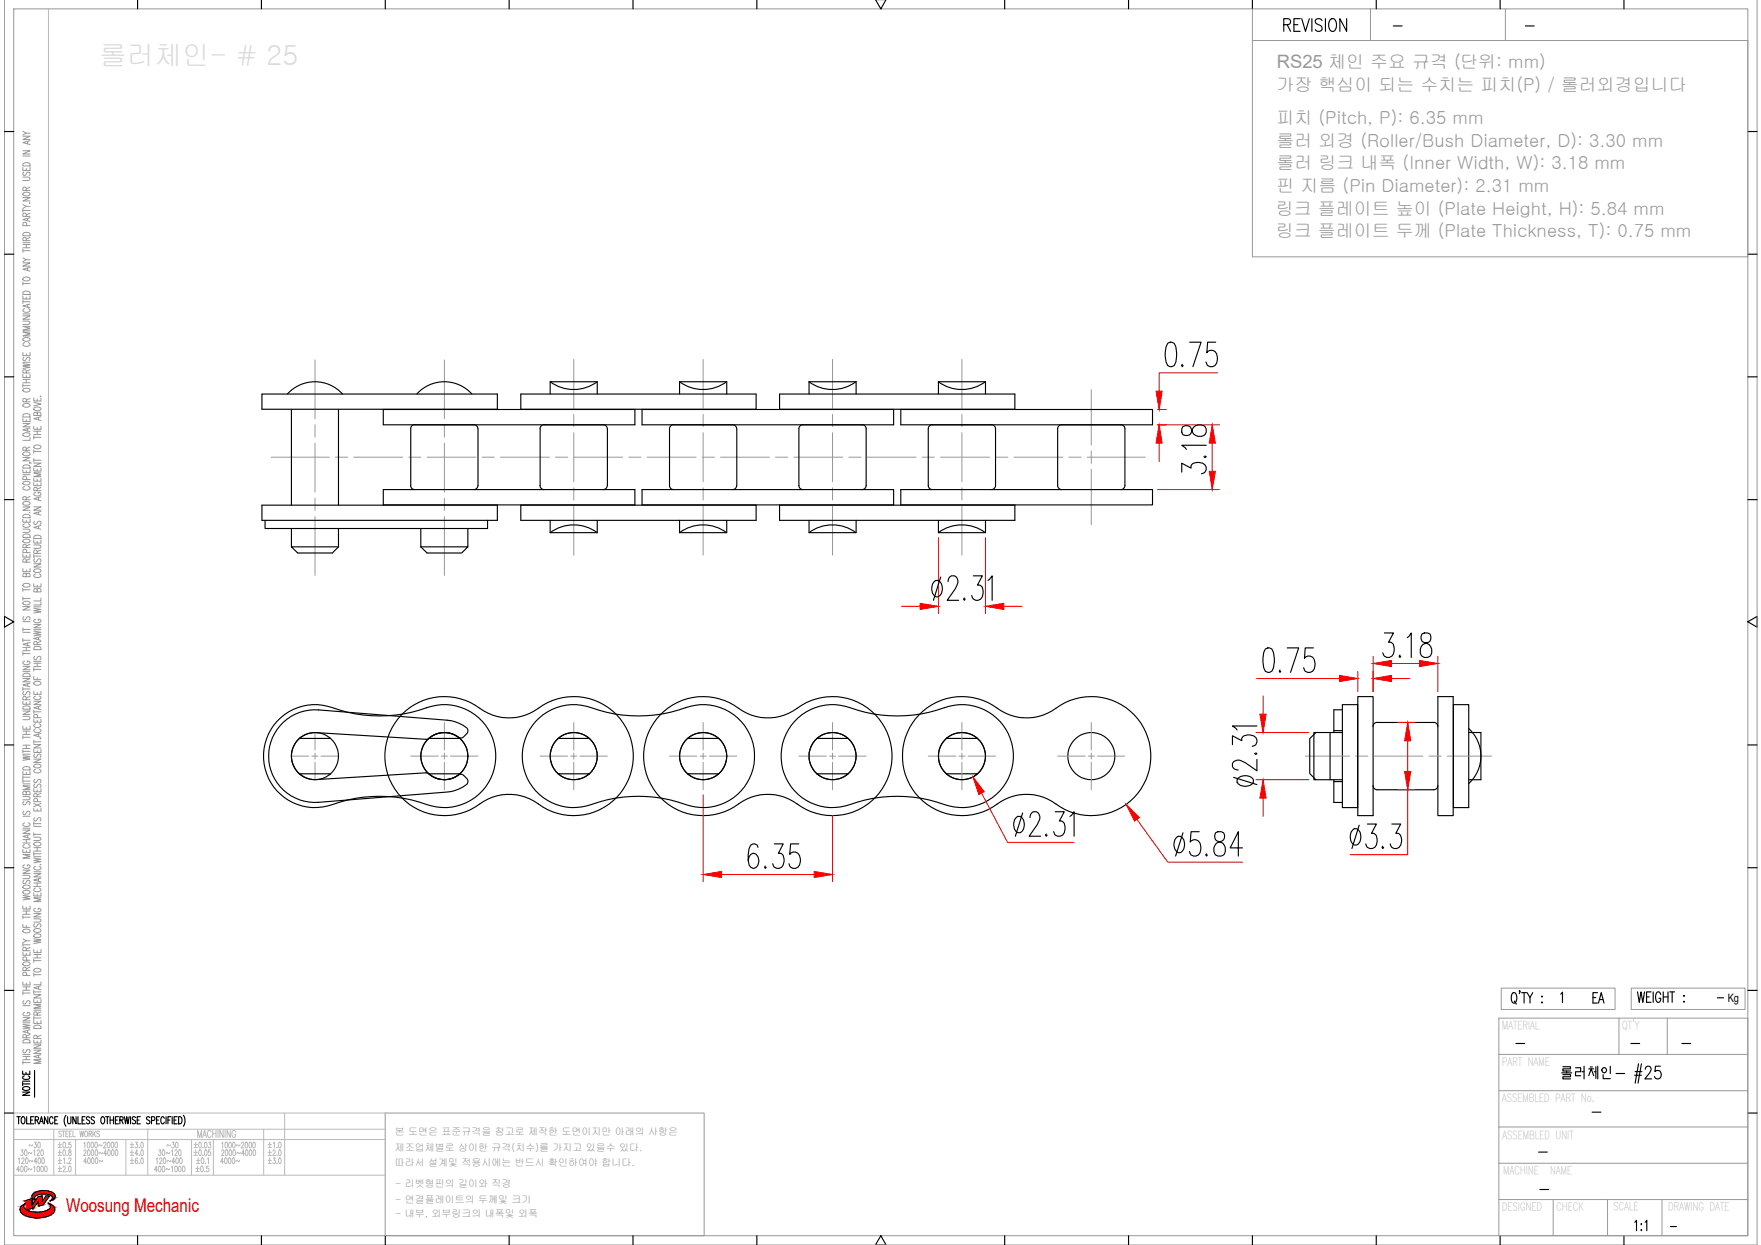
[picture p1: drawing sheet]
<svg xmlns="http://www.w3.org/2000/svg" width="297mm" height="210mm" viewBox="0 0 297 210" stroke-linecap="round" stroke-linejoin="round" font-family="sans-serif">
<defs><g id="words">
<text font-size="4.9" x="267.8" y="170.4">EA</text>
<text font-size="3.2" fill="#f00" x="11.1" y="204.3">Woosung Mechanic</text>
<text font-size="3.1" fill="#989898" x="215.4" y="11.5">RS25 체인 주요 규격 (단위: mm)</text>
<g font-size="3" fill="#989898">
<text x="215.3" y="15.3">가장 핵심이 되는 수치는 피치(P) / 롤러외경입니다</text>
<text x="215.3" y="20.9">피치 (Pitch, P): 6.35 mm</text>
<text x="215.3" y="24.7">롤러 외경 (Roller/Bush Diameter, D): 3.30 mm</text>
<text x="215.3" y="28.5">롤러 링크 내폭 (Inner Width, W): 3.18 mm</text>
<text x="215.3" y="32.3">핀 지름 (Pin Diameter): 2.31 mm</text>
<text x="215.2" y="36.2">링크 플레이트 높이 (Plate Height, H): 5.84 mm</text>
<text x="215.2" y="40">링크 플레이트 두께 (Plate Thickness, T): 0.75 mm</text>
</g>
<g font-size="2.6">
<text x="234.2" y="5.6">-</text>
<text x="256.5" y="5.6">-</text>
<text x="288.9" y="169.3">-</text>
<text x="254.7" y="177.1">-</text>
<text x="274.1" y="177.1">-</text>
<text x="282.9" y="177.1">-</text>
<text x="267.8" y="188.7">-</text>
<text x="258.6" y="195.4">-</text>
<text x="258.9" y="201.8">-</text>
<text x="280.8" y="208.1">-</text>
</g>
<text font-size="2" x="291.4" y="169">Kg</text>
<g font-size="1.7" fill="#989898">
<text x="66.6" y="191.4">본 도면은 표준규격을 참고로 제작한 도면이지만 아래의 사항은</text>
<text x="66.6" y="194.1">제조업체별로 상이한 규격(치수)를 가지고 있을수 있다.</text>
<text x="66.6" y="196.6">따라서 설계및 적용시에는 반드시 확인하여야 합니다.</text>
<text x="66.7" y="200.2">- 리벳형핀의 길이와 직경</text>
<text x="66.7" y="202.8">- 연결플레이트의 두께및 크기</text>
<text x="66.7" y="205.2">- 내부, 외부링크의 내폭및 외폭</text>
</g>
</g></defs>
<!-- layer: 0 -->
<g fill="none" stroke="#989898" stroke-width=".17">
<path d="M.7 -.1v210h295.7v-210M2.3 1.5h292.5v206.8h-292.5zM211.3 1.5v5.3h83.5M211.3 6.8h83.5v36.5h-83.5zM231.2 1.5v5.3M253.9 1.5v5.3M3.9 33.3h1.2l-1.2 .6h1.2M3.9 29.9h.8l.4 .2-.2 .3h-1M3.9 28.2v.5h1.2v-.5M3.9 25.4h1.2l-1.2 .6h1.2M3.9 23h1.2l-1.2 .5h1.2M3.9 35.2v.6"/>
<path d="M3.9 35.5h1.2M3.9 34.5l.5 .3M3.9 26.3h1.2M3.9 22.1l.5 .4M3.9 39.3a.82 .82 0 0 1 1.2 .1v.3h-1.2zM3.9 32.5a.91 .91 0 0 1 1.2 .1 .64 .64 0 0 1-.6 .4 .64 .64 0 0 1-.6-.4zM3.9 27.6a.84 .84 0 0 1 1.2 .1v.3h-1.2zM4 29l-.1 .4 .1 .2 .3-.1a.52 .52 0 0 1 .7-.4l.1 .3-.2 .2M4.4 36.5v-.5h-.4l-.1 .5h1.2M4.4 32.1l-.1-.5h-.4v.5h1.2M4.4 28.4v.3M4.5 38.1l-.1-.5-.1-.1-.4 .1v.5h1.2"/>
<path d="M4.7 23.8v.4M4.7 36.8v.4M5 34.2v.1zM5.1 36.7l-1.2 .3 1.2 .3M5.1 34.8h-.7l-.5 .3M5.1 23.7l-1.2 .3 1.2 .4M5.1 22.5h-.7l-.5 .3M5.1 35.9l-.7 .3M5.1 31.6l-.7 .2M3.9 59.4v.6h1.2v-.6M3.9 54.1h.8l.4 .3-.2 .3h-1M3.9 53.2h1.2l-1.2 .6h1.2"/>
<path d="M3.9 49.9v.5h1.2v-.5M3.9 44.3h1.2l-1.2 .6h1.2M3.9 42v.5M3.9 47.5v.6M3.9 50.6v.6M3.9 52.9h1.2M3.9 50.9h1.2M3.9 47.8h1.2M3.9 43.5l.5 .3M3.9 42.3h1.2M3.9 41.8h1.2M3.9 41.2h1.2"/>
<path d="M3.9 40.9h1.2M3.9 57.1a.91 .91 0 0 1 1.2 0 .69 .69 0 0 1-1.2 .3zM3.9 49.2a.82 .82 0 0 1 1.2 .2v.2h-1.2zM3.9 46.9a.71 .71 0 0 1 1.2 .2 .7 .7 0 0 1-1.2-.1zM4.2 57.8a.32 .32 0 0 0-.3 .4 .32 .32 0 0 0 .4 .2h.3a.32 .32 0 0 0 .5-.2 .32 .32 0 0 0-.3-.4M4.2 52a.32 .32 0 0 0-.3 .5 .32 .32 0 0 0 .4 .2h.3a.32 .32 0 0 0 .5-.2 .32 .32 0 0 0-.3-.5M4.4 40.6v-.5h-.4l-.1 .5h1.2M4.4 41.2v.6M4.4 50.1v.3M4.4 59.6v.4M4.7 45.2v.4M4.7 51.4v.4"/>
<path d="M5.1 56h-1.2l1.2 .3-1.2 .3h1.2M5.1 55h-1.2l1.2 .3-1.2 .4h1.2M5.1 51.3l-1.2 .3 1.2 .3M5.1 45.1l-1.2 .3 1.2 .3M5.1 43.8h-.7l-.5 .3M5.1 40l-.7 .3M3.9 79.2v.5h1.2v-.5M3.9 77.1h1.2l-1.2 .6h1.2M3.9 73.2a.72 .72 0 0 1 1.2 .2 .87 .87 0 0 1-1.2 0zM3.9 71.4h1.2l-1.2 .6h1.2M3.9 70.5v.6h1.2v-.6M3.9 63.1v.5h1.2v-.5"/>
<path d="M3.9 61.3l1.2 .2-1.2 .2 1.2 .2-1.2 .2M3.9 64.7v.6M3.9 65h1.2M3.9 64.5h1.2M3.9 64h1.2M3.9 61.1h1.2M3.9 78.5a.84 .84 0 0 1 1.2 .1v.3h-1.2zM3.9 76.4a.71 .71 0 0 1 1.2 .2 .7 .7 0 0 1-1.2-.2zM3.9 69.9a.79 .79 0 0 1 1.2 .1v.3h-1.2zM3.9 68.2a.91 .91 0 0 1 1.2 .1 .69 .69 0 0 1-1.2 .2zM3.9 65.6a.74 .74 0 0 1 1.2 .2 .7 .7 0 0 1-1.2-.1zM4 60.2a.29 .29 0 0 0-.1 .5 .29 .29 0 0 0 .5-.1l.1-.2a.31 .31 0 0 1 .5-.1 .31 .31 0 0 1-.1 .5"/>
<path d="M4.4 75.9v-.5h-.5v.5h1.2M4.4 67.7v-.4l-.4-.1-.1 .5h1.2M4.4 62.9v-.5h-.5v.5h1.2M4.4 63.3v.3M4.4 64v.5M4.4 70.8v.3M4.4 79.4v.3M4.7 72.3v.4M5 78l.3 .1M5.1 73.8v.4h-1.2M5.1 72.2l-1.2 .3 1.2 .3M5.1 75.4l-.7 .2"/>
<path d="M5.1 67.2l-.7 .3M5.1 62.3l-.7 .3M5.7 78.9v.5h1.2v-.5M5.7 78.1h1.2l-1.2 .5h1.2M5.7 71.9v.5h1.2v-.5M5.7 67.8l1.2 .3-1.2 .3M5.7 67.1v.5h1.2v-.5M5.7 73.5v.5M5.7 75.8v.6M5.7 77.3v.6M5.7 77.6h1.2M5.7 76.1h1.2"/>
<path d="M5.7 73.7h1.2M5.7 73.3h1.2M5.7 72.7h1.2M5.8 75.2a.71 .71 0 0 1 1.1 .2 .73 .73 0 0 1-1.2-.1zM5.8 68.8a.91 .91 0 0 1 1.1 0 .69 .69 0 0 1-1.1 .3zM6.3 69.7l.2-.2h.3l.1 .2v.4h-1.2l.1-.6 .4 .1 .1 .5M6.3 67.3v.3M6.3 72.1v.3M6.3 72.7v.6M6.3 79.1v.3M6.5 70.4v.4M6.8 66.8h.1z"/>
<path d="M6.9 79.7h-1.2l1.2 .3-1.2 .4h1.2M6.9 70.3l-1.2 .3 1.2 .3M3.9 95.9v.5h1.2v-.5M3.9 93.4v.5h1.2v-.5M3.9 89.2h1l.2 .2-.2 .3-1 .1M3.9 87.5v.5h1.2v-.5M3.9 85.5h1.2l-1.2 .5h1.2M3.9 99.2v.5M3.9 99.4h1.2M3.9 80h1.2M3.9 98.5a.91 .91 0 0 1 1.2 .1 .64 .64 0 0 1-.6 .4 .64 .64 0 0 1-.6-.4zM3.9 91.1a.71 .71 0 0 1 1.2 .2 .73 .73 0 0 1-1.2-.2z"/>
<path d="M3.9 90.2a.79 .79 0 0 1 1.2 .1v.3h-1.2zM3.9 86.9a.82 .82 0 0 1 1.2 .1v.3h-1.2zM3.9 84.7a.91 .91 0 0 1 1.2 .1 .64 .64 0 0 1-.6 .4 .64 .64 0 0 1-.6-.4zM3.9 81.3a.91 .91 0 0 1 1.2 .1 .64 .64 0 0 1-.6 .4 .64 .64 0 0 1-.6-.4zM4.2 88.3a.32 .32 0 0 0-.3 .4 .32 .32 0 0 0 .4 .2h.3a.32 .32 0 0 0 .5-.2 .32 .32 0 0 0-.3-.4M4.2 82a.32 .32 0 0 0-.3 .4 .32 .32 0 0 0 .4 .2h.3a.32 .32 0 0 0 .5-.2 .32 .32 0 0 0-.3-.4M4.4 96.9l.3-.2h.3l.1 .2v.3h-1.2l.1-.5h.4v.5M4.4 94.8v-.5l-.4-.1-.1 .6h1.2M4.4 92.3l-.1-.5-.4 .1v.4h1.2M4.4 84.3v-.5l-.4-.1-.1 .6h1.2M4.4 87.7v.3M4.4 93.6v.3"/>
<path d="M4.4 96.1v.3M4.5 93.2l-.1-.5h-.5v.5h1.2M4.5 80.8l-.1-.4-.1-.1-.4 .1v.4h1.2M5 86.4h.1M5.1 94.2l-.7 .3M5.1 91.8l-.7 .2M5.1 83.7l-.7 .3M5.7 98.4v.5h1.2v-.5M5.7 95.1h1.2l-1.2 .5h1.2M5.7 91.9h.9l.3 .2-.2 .3h-1M5.7 91v.6h1.2v-.6M5.7 85.5h1.2l-1.2 .5h1.2"/>
<path d="M5.7 81.4v.5h1.2v-.5M5.7 80.6v.5h1.2v-.5M5.7 93.5v.6M5.7 93.8h1.2M5.8 96a.91 .91 0 0 1 1.1 .1 .64 .64 0 0 1-.6 .4 .64 .64 0 0 1-.6-.4zM5.8 90.4a.79 .79 0 0 1 1.1 .1v.3h-1.2zM5.9 94.2a.29 .29 0 0 0-.2 .5 .29 .29 0 0 0 .5-.1l.1-.2a.31 .31 0 0 1 .5-.1 .31 .31 0 0 1-.1 .5M5.9 87.9l-.2 .2 .2 .3 .3-.1 .1-.3a.3 .3 0 0 1 .5-.1 .3 .3 0 0 1-.1 .5M6 96.8a.32 .32 0 0 0-.3 .4 .32 .32 0 0 0 .5 .2h.2a.32 .32 0 0 0 .5-.2 .32 .32 0 0 0-.3-.4M6 83a.32 .32 0 0 0-.3 .4 .32 .32 0 0 0 .5 .2h.2a.34 .34 0 0 0 .5-.3 .34 .34 0 0 0-.5-.3v.2M6.3 99.4l.2-.2 .3 .1 .1 .1v.4h-1.2l.1-.5h.4l.1 .5M6.3 93.3l-.1-.5h-.4l-.1 .5h1.2"/>
<path d="M6.3 82.7l-.1-.5h-.4l-.1 .5h1.2M6.3 80.8v.3M6.3 81.6v.3M6.3 91.2v.4M6.3 98.6v.3M6.5 83.9v.4M6.5 86.4v.4M6.5 88.7v.4M6.9 88.6l-1.2 .3 1.2 .3M6.9 86.2l-1.2 .3 1.2 .4M6.9 83.8l-1.2 .3 1.2 .3M6.9 92.7l-.6 .3"/>
<path d="M6.9 82.2l-.6 .3M3.9 119.9h1.2l-1.2 .6h1.2M3.9 118.2v.5h1.2v-.5M3.9 114.4h1.2l-1.2 .5h1.2M3.9 112.3h1.2l-1.2 .6h1.2M3.9 102.3h1.2l-1.2 .5h1.2M3.9 100.6v.6M3.9 105.8v.6M3.9 107.6v.6M3.9 109.9v.6M3.9 115.9v.5M3.9 116.2h1.2"/>
<path d="M3.9 113.2h1.2M3.9 110.2h1.2M3.9 109.7h1.2M3.9 109.1h1.2M3.9 107.9h1.2M3.9 106.6h1.2M3.9 106.1h1.2M3.9 104.8h1.2M3.9 100.9h1.2M3.9 119.2a.84 .84 0 0 1 1.2 .1v.3h-1.2zM3.9 113.7a.82 .82 0 0 1 1.2 .1v.3h-1.2zM3.9 101.5a.91 .91 0 0 1 1.2 .1 .69 .69 0 0 1-1.2 .2z"/>
<path d="M4 116.6a.29 .29 0 0 0-.1 .5 .29 .29 0 0 0 .5-.1l.1-.2a.31 .31 0 0 1 .5-.1 .31 .31 0 0 1-.1 .5M4 104a.29 .29 0 0 0-.1 .4 .29 .29 0 0 0 .5 0l.1-.3a.31 .31 0 0 1 .5-.1 .31 .31 0 0 1-.1 .5M4.2 111.5a.32 .32 0 0 0-.3 .4 .32 .32 0 0 0 .4 .2h.3a.34 .34 0 0 0 .5-.3 .34 .34 0 0 0-.5-.3v.2M4.4 118v-.5l-.4-.1-.1 .6h1.2M4.4 109.1v.6M4.4 118.4v.3M4.7 108.4v.4M4.7 115.3v.4M5.1 115.2l-1.2 .3 1.2 .3M5.1 108.3l-1.2 .3 1.2 .3M5.1 117.4l-.7 .3M5.7 118.2h1.2l-1.2 .6h1.2"/>
<path d="M5.7 116.6v.5h1.2v-.5M5.7 114.1v.5h1.2M5.7 106.4l1.2 .2-1.2 .2 1.2 .2-1.2 .2M5.7 105.3h1.2l-1.2 .5h1.2M5.7 102.5l1.2 .3-1.2 .1 1.2 .3-1.2 .1M5.7 112.6v.5M5.7 119.7v.6M5.7 112.9h1.2M5.7 112.4h1.2M5.7 111.8h1.2M5.7 111.5h1.2M5.7 106.2h1.2"/>
<path d="M5.7 102.3h1.2M5.8 115a.71 .71 0 0 1 1.1 .3 .7 .7 0 0 1-1.2-.2zM5.8 109.1a.84 .84 0 0 1 1.1 .2v.2h-1.2zM5.9 110.7a.29 .29 0 0 0-.2 .4 .29 .29 0 0 0 .5 0l.1-.3a.31 .31 0 0 1 .5-.1 .31 .31 0 0 1-.1 .5M6 117.4a.32 .32 0 0 0-.3 .4 .32 .32 0 0 0 .5 .2h.2a.32 .32 0 0 0 .5-.2 .32 .32 0 0 0-.3-.4M6 104.4a.32 .32 0 0 0-.3 .4 .32 .32 0 0 0 .5 .2h.2a.33 .33 0 0 0 .5-.3 .33 .33 0 0 0-.5-.3v.2M6.3 108.7l-.1-.5h-.4l-.1 .5h1.2M6.3 111.8v.6M6.3 114.3v.3M6.3 116.7v.4M6.5 107.5v.4M6.5 119.1v.4"/>
<path d="M6.9 119l-1.2 .3 1.2 .3M6.9 107.3l-1.2 .3 1.2 .4M6.9 101.5v.5h-1.2M6.9 100.8v.5h-1.2M6.9 108.1l-.6 .3M3.9 139.9h1.2l-1.2 .6h1.2M3.9 134.3h.8l.4 .2-.2 .3h-1M3.9 130v.6h1.2v-.6M3.9 127.4l1.2 .2-1.2 .2 1.2 .2-1.2 .2M3.9 122.4v.6h1.2v-.6M3.9 120.8h.8l.4 .2-.2 .3h-1M3.9 124v.6"/>
<path d="M3.9 126.4v.6M3.9 130.8v.5M3.9 131.4v.6M3.9 139.6h1.2M3.9 137.6h1.2M3.9 132.2h1.2M3.9 131.7h1.2M3.9 131h1.2M3.9 127.2h1.2M3.9 126.7h1.2M3.9 126.2h1.2M3.9 125.6h1.2"/>
<path d="M3.9 124.3h1.2M3.9 123.8h1.2M3.9 123.3h1.2M3.9 129.4a.82 .82 0 0 1 1.2 .1v.3h-1.2zM4 136.8a.29 .29 0 0 0-.1 .4 .29 .29 0 0 0 .5 0l.1-.3a.31 .31 0 0 1 .5-.1 .31 .31 0 0 1-.1 .5M4 135.1l-.1 .2 .1 .4 .3-.1 .2-.3a.3 .3 0 0 1 .5-.1 .3 .3 0 0 1-.1 .5M4.2 138.7a.32 .32 0 0 0-.3 .4 .32 .32 0 0 0 .4 .3h.3a.32 .32 0 0 0 .5-.3 .32 .32 0 0 0-.3-.4M4.4 133.6l.3-.2h.3l.1 .2v.4h-1.2l.1-.6 .4 .1v.5M4.4 122.6v.4M4.4 123.3v.5M4.4 125.6v.6M4.4 130.2v.4"/>
<path d="M5.1 132.5h-1.2l1.2 .3-1.2 .3h1.2M5.7 136.2v.5h1.2v-.5M5.7 133v.5h1.2v-.5M5.7 128h1.2l-1.2 .6h1.2M5.7 126.3v.6h1.2v-.6M5.7 125.5h1.2l-1.2 .6h1.2M5.7 121.3v.5h1.2v-.5M5.7 124.8v.5M5.7 138.6v.5M5.7 139.3h1.2M5.7 138.9h1.2M5.7 135.5l1.2 .5"/>
<path d="M5.7 125.1h1.2M5.7 120h1.2M5.8 129a.91 .91 0 0 1 1.1 .1 .69 .69 0 0 1-1.1 .2zM5.9 137.9a.29 .29 0 0 0-.2 .4 .29 .29 0 0 0 .5 0l.1-.3a.31 .31 0 0 1 .5-.1 .31 .31 0 0 1-.1 .5M5.9 132.2l-.2 .4a.26 .26 0 0 0 .2 .2 .26 .26 0 0 0 .3-.2l.1-.2a.31 .31 0 0 1 .5-.1 .31 .31 0 0 1-.1 .5M5.9 131.4a.29 .29 0 0 0-.2 .5 .29 .29 0 0 0 .5-.1l.1-.2a.31 .31 0 0 1 .5-.1 .31 .31 0 0 1-.1 .5M5.9 127.1a.29 .29 0 0 0-.2 .5 .29 .29 0 0 0 .5-.1l.1-.2a.31 .31 0 0 1 .5-.1 .31 .31 0 0 1-.1 .5M6 129.7a.32 .32 0 0 0-.3 .4 .32 .32 0 0 0 .5 .2h.2a.32 .32 0 0 0 .5-.2 .32 .32 0 0 0-.3-.4M6 122.9a.32 .32 0 0 0-.3 .4 .32 .32 0 0 0 .5 .2h.2a.32 .32 0 0 0 .5-.2 .32 .32 0 0 0-.3-.4M6 122a.32 .32 0 0 0-.3 .5 .32 .32 0 0 0 .5 .2h.2a.32 .32 0 0 0 .5-.2 .32 .32 0 0 0-.3-.5M6.3 134.3l-.1-.4-.4-.1-.1 .5h1.2M6.3 121.4v.4"/>
<path d="M6.3 126.5v.4M6.3 133.2v.3M6.3 136.4v.3M6.3 135.2v-.5l-.2-.1-.3 .1-.1 .5h1.2M6.3 121v-.5h-.5l-.1 .5h1.2M6.5 123.8v.4M6.8 124.5h.1zM6.9 123.6l-1.2 .4 1.2 .3M6.9 135.5l-1.2 .5M6.9 133.8l-.6 .2M3.9 155.8v.6h1.2M3.9 152.8v.5h1.2v-.5"/>
<path d="M3.9 151l1.2 .1-1.2 .2 1.2 .2-1.2 .2M3.9 149.5a.72 .72 0 0 1 1.2 .1 .87 .87 0 0 1-1.2 0zM3.9 147.6h.8l.4 .2-.2 .3h-1M3.9 146.7h1.2l-1.2 .5h1.2M3.9 143.2v.5h1.2v-.5M3.9 154.4v.5M3.9 159v.6M3.9 159.3h1.2M3.9 158.3l.5 .3M3.9 154.6h1.2M3.9 154.1h1.2M3.9 153.6h1.2"/>
<path d="M3.9 142.1h1.2M3.9 141.6h1.2M3.9 156.8a.91 .91 0 0 1 1.2 .1 .64 .64 0 0 1-.6 .4 .64 .64 0 0 1-.6-.4zM3.9 150.3a.91 .91 0 0 1 1.2 0 .64 .64 0 0 1-.6 .5 .64 .64 0 0 1-.6-.5zM4 148.4a.29 .29 0 0 0-.1 .5 .29 .29 0 0 0 .5-.1l.1-.2a.31 .31 0 0 1 .5-.1 .31 .31 0 0 1-.1 .5M4.2 145.8a.32 .32 0 0 0-.3 .4 .32 .32 0 0 0 .4 .2h.3a.33 .33 0 0 0 .5-.3 .33 .33 0 0 0-.5-.3v.2M4.2 142.4a.32 .32 0 0 0-.3 .4 .32 .32 0 0 0 .4 .2h.3a.32 .32 0 0 0 .5-.2 .32 .32 0 0 0-.3-.4M4.4 141.6v.5M4.4 143.4v.3M4.4 152.9v.4M4.4 153.6v.5M4.4 156v.4"/>
<path d="M4.7 140.8v.4M5.1 158.6h-.7l-.5 .3M5.1 144.1h-1.2l1.2 .3-1.2 .3h1.2M5.1 140.7l-1.2 .3 1.2 .4M5.1 159.7l-.7 .3M5.7 158.3l1.2 .2-1.2 .2 1.2 .2-1.2 .2M5.7 154.9h.9l.3 .2-.2 .3-1 .1M5.7 154h1.2l-1.2 .6h1.2M5.7 150.5v.6h1.2v-.6M5.7 147.3h1.2l-1.2 .5h1.2M5.7 144.7l1.2 .2-1.2 .2 1.2 .2-1.2 .2M5.7 141.2h.9l.3 .2-.2 .3h-1"/>
<path d="M5.7 140.4v.5M5.7 143.7v.5M5.7 149.5h1.2M5.7 148.9h1.2M5.7 147h1.2M5.7 144.4h1.2M5.7 143.9h1.2M5.7 143.5h1.2M5.7 142.9h1.2M5.7 140.7h1.2M5.8 157.6a.71 .71 0 0 1 1.1 .2 .7 .7 0 0 1-1.2-.1zM5.8 156.7a.71 .71 0 0 1 1.1 .2 .7 .7 0 0 1-1.2-.1z"/>
<path d="M5.8 142.1a.71 .71 0 0 1 1.1 .3 .7 .7 0 0 1-1.2-.2zM5.9 155.8l-.2 .1 .2 .4 .3-.1 .1-.3a.3 .3 0 0 1 .5-.1 .3 .3 0 0 1-.1 .5M6 153.1a.32 .32 0 0 0-.3 .4 .32 .32 0 0 0 .5 .2h.2a.34 .34 0 0 0 .5-.3 .34 .34 0 0 0-.5-.3v.2M6 149.7a.32 .32 0 0 0-.3 .4 .32 .32 0 0 0 .5 .2h.2a.32 .32 0 0 0 .5-.2 .32 .32 0 0 0-.3-.4M6 146.1a.32 .32 0 0 0-.3 .4 .32 .32 0 0 0 .5 .2h.2a.32 .32 0 0 0 .5-.2 .32 .32 0 0 0-.3-.4M6.3 142.9v.6M6.3 148.9v.6M6.3 150.7v.4M6.5 148.2v.4M6.8 145.8h.1zM6.9 151.4h-1.2l1.2 .3-1.2 .3h1.2M6.9 148.1l-1.2 .3 1.2 .3"/>
<path d="M3.9 172.7l1.2 .2-1.2 .2 1.2 .2-1.2 .2M3.9 171.6h1.2l-1.2 .5h1.2M3.9 165.5v.6h1.2v-.6M3.9 160.5v.6h1.2v-.6M3.9 179.1h1.2M3.9 167.1v.6M3.9 178.9v.5M3.9 178.7h1.2M3.9 178.1h1.2M3.9 177.8h1.2M3.9 172.4h1.2M3.9 169.6h1.2"/>
<path d="M3.9 167.4h1.2M3.9 167h1.2M3.9 166.4h1.2M3.9 175.4a.82 .82 0 0 1 1.2 .1v.3h-1.2zM3.9 162.3a.71 .71 0 0 1 1.2 .3 .7 .7 0 0 1-1.2-.2zM4 176.9l-.1 .2 .1 .4 .3-.1 .2-.3a.3 .3 0 0 1 .5-.1 .3 .3 0 0 1-.1 .5M4 168.7a.29 .29 0 0 0-.1 .5 .29 .29 0 0 0 .5-.1l.1-.2a.31 .31 0 0 1 .5-.1 .31 .31 0 0 1-.1 .5M4.2 170.7a.32 .32 0 0 0-.3 .4 .32 .32 0 0 0 .4 .2h.3a.33 .33 0 0 0 .5-.3 .33 .33 0 0 0-.5-.3v.2M4.4 175v-.5l-.4-.1-.1 .6h1.2M4.4 163.6v-.5h-.4l-.1 .5h1.2M4.4 160.3v-.5h-.4l-.1 .5h1.2M4.4 160.7v.4"/>
<path d="M4.4 165.7v.4M4.4 166.4v.6M4.4 178.1v.6M4.5 164.5l-.1-.5h-.5v.5h1.2M4.5 161.9l-.1-.5-.1-.1-.4 .1v.5h1.2M4.7 173.7v.4M5.1 173.6l-1.2 .3 1.2 .4M5.1 174.4l-.7 .3M5.1 163.1l-.7 .2M5.7 177.1h1.2l-1.2 .5h1.2M5.7 176.2h1.2l-1.2 .5h1.2M5.7 175.3v.5h1.2v-.5"/>
<path d="M5.7 172v.6h1.2v-.6M5.7 168.5v.5h1.2v-.5M5.7 167.7h1.2l-1.2 .6h1.2M5.7 160.1v.5h1.2v-.5M5.7 171.6h1.2M5.7 161.7v.6M5.7 164.1v.5M5.7 166.9v.6M5.7 171.4v.5M5.7 170.3h1.2M5.7 167.2h1.2M5.7 164.3h1.2"/>
<path d="M5.7 162h1.2M5.7 161.5h1.2M5.7 160.9h1.2M5.8 173a.82 .82 0 0 1 1.1 .1v.3h-1.2zM5.8 163.4a.71 .71 0 0 1 1.1 .3 .87 .87 0 0 1-1.2 0zM6.3 175.1l-.1-.5h-.4l-.1 .5h1.2M6.3 171.1l-.1-.4-.4-.1-.1 .5h1.2M6.3 160.3v.3M6.3 160.9v.6M6.3 168.7v.3M6.3 172.2v.4M6.3 175.5v.3"/>
<path d="M6.5 166.3v.4M6.5 177.9v.4M6.9 178.7h-1.2l1.2 .3-1.2 .3h1.2M6.9 177.8l-1.2 .3 1.2 .3M6.9 169.3h-1.2l1.2 .4-1.2 .3h1.2M6.9 166.2l-1.2 .3 1.2 .4M6.9 165.5v.5h-1.2M6.9 174.5l-.6 .3M6.9 170.6l-.6 .3M252.8 177.8h42M252.8 171.7h42v36.6h-42zM253.2 166.6h19.2v3.6h-19.2z"/>
<path d="M273.1 171.7v6.1M275.2 166.6h19.2v3.6h-19.2zM281.2 171.7v6.1M65 187.7h53.8v20.6h-53.8zM252.8 196.1h42M252.8 183.9h42M252.8 190h42M252.8 202.2h42M262 202.2v6.1M271.2 202.2v6.1M280.3 202.2v6.1"/>
</g>
<g fill="none" stroke="#000" stroke-width=".19">
<path d="M23.2 -.1v1.6M44.1 -.1v1.6M65 -.1v1.6M85.9 -.1v1.6M106.8 -.1v1.6M127.7 -.1v1.6M147.7 -.1l.9 1.6 .9-1.6M169.5 -.1v1.6M190.4 -.1v1.6M211.3 -.1v1.6M232.1 -.1v1.6M253 -.1v1.6"/>
<path d="M273.9 -.1v1.6M216.5 4.2h.8a.52 .52 0 0 0 .4-.5 .52 .52 0 0 0-.4-.6h-.8v2.2M217.1 4.2l.6 1.1M218.3 4.2h.6M219.3 3.1h-1v2.2h1M219.6 3.1l.6 2.2 .7-2.2M221.3 3.1v2.2M223 3.4a.58 .58 0 0 0-.7-.3 .58 .58 0 0 0-.4 .8l.8 .4a.53 .53 0 0 1 .3 .5 .53 .53 0 0 1-.4 .5h-.3l-.4-.3M223.6 3.1v2.2M224.5 3.3l.1-.2a.93 .93 0 0 1 .8 1.4l-.1 .3a.57 .57 0 0 1-.5 .5 .57 .57 0 0 1-.6-.5 1.47 1.47 0 0 1 .3-1.5zM227.1 3.1v2.2l-1.1-2.2v2.2M.7 22.2h1.6"/>
<path d="M294.8 22.2h1.6M.7 42.9h1.6M294.8 42.9h1.6M.7 63.5h1.6M294.8 63.5h1.6M.7 84.2h1.6M294.8 84.2h1.6M.7 103.9l1.6 .9-1.6 .9zM294.8 104.8l1.6-.9v1.8zM.7 125.6h1.6M294.8 125.6h1.6M.7 146.3h1.6"/>
<path d="M294.8 146.3h1.6M.7 167h1.6M255.2 167.4h.1a.77 .77 0 0 1 .5 1v.3a.41 .41 0 0 1-.4 .4 .41 .41 0 0 1-.4-.4l-.1-.7zM255.4 168.8l.4 .5M256.4 167.1l-.1 .1v-.1v-.1l.1 .1-.1 .4M256.7 167.4h.8M257.1 167.4v1.7M257.6 167.4l.5 .8v.9M258.5 167.4l-.4 .8M260.1 168v.1zM260.1 168.9v.2zM263.3 167.6l.3-.3v1.7"/>
<path d="M263.6 179.8h1.3v.4h-1.3v.4h1.3M267.2 179.8v2.1M268.2 179.9h.4M269.2 179.8v2M269.5 179.8v2.1M271.6 179.8v1.2M276.2 167.2l.3 1.8 .3-1.8 .3 1.8 .3-1.8M276.4 179.4l-.6 3.2M276.9 179.4l-.6 3.2M277.7 168.1h.5M278.5 167.2h-.8v1.8h.8M278.9 167.2v1.8"/>
<path d="M280.1 179.8h-.9v.9a.63 .63 0 0 1 .7-.1 .63 .63 0 0 1 .3 .7 .59 .59 0 0 1-.5 .6 .59 .59 0 0 1-.6-.4M280.1 167.7a.4 .4 0 0 0-.4-.5 .4 .4 0 0 0-.4 .5v.9a.4 .4 0 0 0 .2 .3 .4 .4 0 0 0 .5 0l.1-.6h-.3M280.6 168.1h.8M280.6 167.2v1.8M281.4 167.2v1.8M281.7 167.2h.8M282.1 167.2v1.8M284 167.8v.2zM284 168.8v.2zM294.8 167h1.6M.7 187.7h1.6M2.8 188.3h.6"/>
<path d="M3.1 188.3v1.2M3.7 188.3h.1a.64 .64 0 0 1 .4 .6 .64 .64 0 0 1-.4 .6 .85 .85 0 0 1-.1-1.2zM3.8 184.1h1.2l-1.2 .6h1.2M3.8 180.6v.5h1.2v-.5M3.8 182.7h1.2M3.8 182.5v.5M3.8 182.3h1.2M3.9 183.4a.71 .71 0 0 1 1.1 .2 .7 .7 0 0 1-1.2-.2zM4.1 181.4a.32 .32 0 0 0-.3 .4 .32 .32 0 0 0 .5 .2l.7-.2v-.2l-.3-.2M4.4 180.8v.3M4.5 188.3v1.2h.5M5.2 188.8h.3"/>
<path d="M5.7 188.3h-.5v1.2h.5M5.8 180.5v4.5M5.9 188.8h.5l.1-.4-.6-.1v1.2M6.2 188.8l.3 .7M6.7 189.5l.3-1.2 .3 1.2M6.8 189.1h.4M8.1 188.3v1.2l-.6-1.2v1.2M8.9 188.5l-.2-.2a.64 .64 0 0 0-.4 .6 .64 .64 0 0 0 .4 .6l.2-.3M9.2 188.8h.4M9.7 188.3h-.5v1.2h.5M11.1 188a1.56 1.56 0 0 0 0 1.9M11.4 188.3v.8l.2 .4 .3-.2 .1-1"/>
<path d="M12.8 188.3v1.2l-.5-1.2v1.2M13.2 188.3v1.2h.4M13.9 188.8h.3M14.4 188.3h-.5v1.2h.5M15.1 188.4l-.2-.1-.3 .1 .1 .3 .4 .3v.3l-.2 .2-.3-.2M15.9 188.4l-.2-.1h-.3v.4l.4 .2 .1 .4-.2 .2-.3-.2M17.2 188.3h.1a.64 .64 0 0 1 .4 .6 .64 .64 0 0 1-.4 .6 .85 .85 0 0 1-.1-1.2zM17.8 188.3h.6M18.1 188.3v1.2M18.6 188.8h.5M18.6 188.3v1.2M19.1 188.3v1.2"/>
<path d="M19.5 188.8h.3M20 188.3h-.5v1.2h.5M20.2 188.8h.5l.1-.4-.6-.1v1.2M20.5 188.8l.3 .7M21 188.3l.2 1.2 .2-1.2 .2 1.2 .2-1.2M22 188.3v1.2M22.9 188.4l-.2-.1h-.3l-.1 .4 .5 .2 .1 .4-.2 .2-.4-.2M23.1 188.8h.4M23.7 188.3h-.6v1.2h.6M25.3 188.4a.29 .29 0 0 0-.5-.1 .29 .29 0 0 0 .1 .5l.3 .1 .1 .4-.2 .2-.4-.2M25.6 188.9l.4-.1 .1-.1-.1-.4h-.4v1.2M26.4 188.8h.3"/>
<path d="M26.9 188.3h-.5v1.2h.5M27.7 188.5l-.2-.2a.64 .64 0 0 0-.4 .6 .64 .64 0 0 0 .4 .6l.2-.3M28 188.3v1.2M28.3 188.8h.3M28.8 188.3h-.5v1.2M29 188.3v1.2M29.4 188.8h.3M29.9 188.3h-.5v1.2h.5M30.1 188.3a.64 .64 0 0 1 .6 .4 .64 .64 0 0 1-.2 .7l-.4 .1zM30.9 188a1.66 1.66 0 0 1 0 1.9M263.4 180.9h1.7M263.6 181.2h1.3v.3h-1.3v.4h1.3"/>
<path d="M264.3 180.6v.3M265.8 180h.8v.7h-.8v.7h.8M266.8 180.7h.4M268 181.4l.4-1.2 .4 1.2M268 180.2h.8M268.9 180.7h.3M270.4 181.2v.7h1.2M272.6 181h1.5M275.7 181.3h1.2M275.8 180.7h1.2M277.5 180.3l.1-.3 .2-.2h.4l.2 .2a.8 .8 0 0 1-.1 .9l-.9 1h1.2M294.8 187.7h1.6"/>
<path d="M23.2 208.3v1.6M44.1 208.3v1.6M65 208.3v1.6M85.9 208.3v1.6M106.8 208.3v1.6M127.7 208.3v1.6M148.6 208.3l.9 1.6h-1.8zM169.5 208.3v1.6M190.4 208.3v1.6M211.3 208.3v1.6M232.1 208.3v1.6M253 208.3v1.6"/>
<path d="M273.9 208.3v1.6M275.7 206.1l.3-.4v1.8M276.8 206.3v.2zM276.8 207.3v.2zM277.5 206.1l.3-.4v1.8"/>
<circle cx="270.6" cy="180.5" r=".43"/>
</g>
<g fill="none" stroke="#bababa" stroke-width=".17">
<path d="M8.2 1.5v186.2M2.3 187.7h62.7v20.6M2.3 190.4h62.7M2.3 192.1h62.7M2.3 198.1h62.7M3.1 195.4l.2-.2v1M3.3 197.2h-.5l.3-.6v1M3.5 193.9h.4l-.2 .3a.26 .26 0 0 1 .2 .4 .26 .26 0 0 1-.4 0M3.6 196.7l.1-.1a.57 .57 0 0 1 0 1l-.2-.2zM3.7 195.4v-.1a.21 .21 0 0 1 .3 0 .21 .21 0 0 1 0 .3l-.4 .6h.5M4.2 196.7l.1-.1a.57 .57 0 0 1 0 1l-.2-.2zM4.2 193.9h.1a.59 .59 0 0 1 0 .9l-.2-.2z"/>
<path d="M4.4 195.3l.1-.1a.56 .56 0 0 1 0 1l-.2-.4zM5.4 197l-.1 .2-.4-.2-.1 .3M5.4 194.3l-.1 .2-.4-.2-.1 .3M5.5 193l-.1 .2-.4-.2-.1 .3M5.5 195.6l-.1 .3-.3-.3-.1 .3M5.7 196.8l.1-.2v1M5.7 194l.1-.1v.9M5.8 192.6h.3l-.2 .3a.27 .27 0 0 1 .3 .4 .27 .27 0 0 1-.5 .1M6.3 195.9h-.5l.3-.7v1M6.3 194.1v-.1a.21 .21 0 0 1 .3-.1 .21 .21 0 0 1 0 .3l-.4 .6h.5M6.3 196.7l.1-.1a.57 .57 0 0 1 0 1l-.2-.5zM6.5 192.6a.59 .59 0 0 1 0 .9l-.1-.4z"/>
<path d="M6.5 195.3l.1-.1a.56 .56 0 0 1 0 1l-.2-.4zM7 196.7l.1-.1a.54 .54 0 0 1 0 1l-.2-.5zM7 193.9h.1a.56 .56 0 0 1 0 .9l-.2-.4zM7.1 195.3l.1-.1a.59 .59 0 0 1 0 1l-.1-.2zM7.6 196.7l.1-.1a.57 .57 0 0 1 0 1l-.2-.2zM9.1 190.4v7.7M9.8 195.6h.6M9.8 196.1h.6M9.8 197h.6M9.8 197.5h.6M9.8 194.3h.6M9.8 194.8h.6"/>
<path d="M9.8 193h.6M9.8 193.5h.6M10.1 192.6v.8M10.1 193.9v.8M10.1 195.2v.8M10.1 196.6v.8M10.4 190.8l-.2-.1-.3 .1v.2l.5 .4-.2 .3-.3-.2M10.5 190.7h.4M10.6 196.8l.1-.1a.21 .21 0 0 1 .3 0 .21 .21 0 0 1 0 .3l-.4 .6h.5M10.7 195.4l.2-.2v1M10.7 193.9h.1a.59 .59 0 0 1 0 .9l-.2-.2zM10.7 192.6h.1a.59 .59 0 0 1 0 .9l-.2-.1z"/>
<path d="M10.7 190.7v1M11.1 191.2h.3M11.3 197.5h.1M11.3 193.4h.1M11.3 196.1v.1zM11.3 194.7v.1zM11.5 190.7h-.4v1h.4M11.6 195.4v-.1a.21 .21 0 0 1 .3 0 .21 .21 0 0 1 0 .3l-.3 .6h.4M11.6 193.9v.3a.31 .31 0 0 1 .4 .3 .31 .31 0 0 1-.4 .3 .4 .4 0 0 1 .3-.6v-.3zM11.7 196.7l.1-.1a.57 .57 0 0 1 0 1l-.2-.5zM11.7 191.2h.3M11.9 192.6h-.3v.4a.26 .26 0 0 1 .4 .2 .26 .26 0 0 1-.4 .2"/>
<path d="M12.1 190.7h-.4v1h.4M12.3 190.7v1h.4M12.7 192.1v6M13.5 190.7l.1 1 .2-1 .2 1 .1-1M14.1 192.8l.2-.2v.9M14.1 194.1l.1-.1a.21 .21 0 0 1 .3-.1 .21 .21 0 0 1 0 .3l-.4 .6h.4M14.4 190.7h.1a.51 .51 0 0 1 .3 .5 .51 .51 0 0 1-.3 .5 .7 .7 0 0 1-.1-1zM14.6 195.9h-.5l.3-.7v1M14.8 192.6h.1a.59 .59 0 0 1 0 .9l-.2-.4zM14.8 193.9h.1a.56 .56 0 0 1 0 .9l-.2-.4zM14.9 195.3l.1-.1a.59 .59 0 0 1 0 1l-.2-.4zM15 191.2l.4-.1v-.4h-.4v1"/>
<path d="M15.2 191.2l.3 .5M15.4 192.6h.1a.56 .56 0 0 1 0 .9l-.2-.4zM15.5 193.9h.1a.59 .59 0 0 1 0 .9l-.2-.2zM15.5 195.3l.1-.1a.59 .59 0 0 1 0 1l-.2-.2zM15.7 190.7v1M15.8 191.1l.3 .6M16.1 192.6h.1a.59 .59 0 0 1 0 .9l-.2-.1zM16.1 193.9h.1a.59 .59 0 0 1 0 .9l-.2-.4zM16.1 190.7l-.4 .6M16.2 195.3v-.1a.59 .59 0 0 1 0 1l-.1-.4zM16.8 190.8l-.2-.1-.3 .1v.2l.5 .4-.2 .3-.3-.2M17.2 193l-.1 .2-.4-.2v.3"/>
<path d="M17.3 194.3l-.1 .2-.4-.2-.1 .3M17.3 195.6l-.1 .3-.4-.3-.1 .3M17.5 192.8v-.1a.22 .22 0 0 1 .3-.1 .22 .22 0 0 1 .1 .3l-.5 .6h.5M18 194.5h-.5l.3-.6v.9M18.2 192.6h.1a.59 .59 0 0 1 0 .9l-.2-.1zM18.3 193.9a.59 .59 0 0 1 0 .9l-.2-.4zM18.8 192.6h.1a.59 .59 0 0 1 0 .9l-.2-.4zM18.9 193.9h.1a.56 .56 0 0 1 0 .9l-.2-.4zM19.5 192.6h.1a.59 .59 0 0 1 0 .9l-.2-.4zM19.5 193.9h.1a.59 .59 0 0 1 0 .9l-.1-.2zM21.2 192.1v6M22 195.6h.5"/>
<path d="M22 196.1h.5M22 194.3h.5M22 194.8h.5M22 193h.5M22 193.5h.5M22.3 192.6v.8M22.3 193.9v.8M22.3 195.2v.8M22.8 192.6h.4l-.2 .3a.27 .27 0 0 1 .2 .4 .27 .27 0 0 1-.4 .1M23.2 195.4v-.1a.49 .49 0 0 0-.5 .4 .49 .49 0 0 0 .3 .5 .28 .28 0 0 0 .2-.3 .28 .28 0 0 0-.3-.3l-.1 .3M23.2 194.5h-.4l.3-.6v.9M23.5 193.4h.1"/>
<path d="M23.5 196.1v.1zM23.5 194.7v.1zM23.8 195.3l.1-.1a.59 .59 0 0 1 0 1l-.2-.4zM23.8 193.9h.1a.59 .59 0 0 1 0 .9l-.2-.4zM23.8 192.6h.1a.59 .59 0 0 1 0 .9l-.2-.4zM24.9 190.3v7.8M26.3 195.4l.2-.2v1M26.6 197.2h-.5l.3-.6v1M26.8 193.9h.3l-.2 .3a.27 .27 0 0 1 .3 .4 .27 .27 0 0 1-.5 0M26.8 196.7l.1-.1a.57 .57 0 0 1 0 1l-.2-.5zM26.9 195.4l.1-.1a.21 .21 0 0 1 .3 0 .21 .21 0 0 1 0 .3l-.4 .6h.4M27.4 196.7l.1-.1a.57 .57 0 0 1 0 1l-.1-.2z"/>
<path d="M27.4 193.9h.1a.59 .59 0 0 1 0 .9l-.1-.2zM27.6 195.3l.1-.1a.59 .59 0 0 1 0 1l-.2-.4zM28.6 197l-.1 .2-.4-.2-.1 .3M28.6 194.3l-.1 .2-.4-.2-.1 .3M28.7 193l-.1 .2-.4-.2v.3M28.8 195.6l-.1 .3-.4-.3-.1 .3M28.9 196.8l.2-.2v1M28.9 194l.2-.1v.9M29 192.6h.4l-.2 .3a.27 .27 0 0 1 .2 .4 .27 .27 0 0 1-.4 .1M29.5 195.9h-.5l.3-.7v1M29.5 194.1l.1-.2a.26 .26 0 0 1 .3 .1 .26 .26 0 0 1-.1 .4l-.3 .4h.4M29.6 196.7l.1-.1a.57 .57 0 0 1 0 1l-.2-.2z"/>
<path d="M29.7 192.6h.1a.59 .59 0 0 1 0 .9l-.2-.1zM29.7 195.3l.1-.1a.59 .59 0 0 1 0 1l-.2-.4zM30.2 196.7l.1-.1a.57 .57 0 0 1 0 1l-.2-.5zM30.2 193.9h.1a.59 .59 0 0 1 0 .9l-.2-.4zM30.4 195.3l.1-.1a.59 .59 0 0 1 0 1l-.2-.2zM30.8 196.7l.2-.1a.57 .57 0 0 1 0 1l-.2-.2zM32.3 192.1v6M32.7 194.3h.6M32.7 194.8h.6M32.7 193h.6M32.7 193.5h.6M33 192.6v.8"/>
<path d="M33 193.9v.8M33 197h.6M33 197.5h.6M33.1 195.6h.6M33.1 196.1h.6M33.3 196.6v.8M33.3 191.8v-1.2l.4 1.2 .3-1.2v1.2M33.4 195.2v.8M33.6 193.9h.1a.59 .59 0 0 1 0 .9l-.2-.4zM33.6 192.6h.1a.59 .59 0 0 1 0 .9l-.2-.4zM33.9 196.7l.1-.1a.57 .57 0 0 1 0 1l-.2-.5zM34 195.3l.1-.1a.59 .59 0 0 1 0 1l-.2-.4z"/>
<path d="M34.2 191.8l.3-1.2 .3 1.2M34.2 193.4h.1M34.2 194.7v.1zM34.3 191.4h.4M34.6 197.5h.1M34.6 193.9h.1a.59 .59 0 0 1 0 .9l-.2-.2zM34.6 192.6h.1a.59 .59 0 0 1 0 .9l-.2-.1zM34.6 196.1v.1zM35 195.4l.2-.2v1M35.2 196.6h-.3v.4a.28 .28 0 0 1 .4 .3 .28 .28 0 0 1-.5 .2v-.1M35.2 192.6h.3l-.1 .3a.27 .27 0 0 1 .2 .4 .27 .27 0 0 1-.5 .1M35.5 193.9h-.3v.4a.26 .26 0 0 1 .4 .2 .26 .26 0 0 1-.4 .2l-.1-.1"/>
<path d="M35.6 190.9l-.2-.3a.64 .64 0 0 0-.4 .6 .64 .64 0 0 0 .4 .6l.2-.3M35.9 191.1h.5M35.9 190.6v1.2M36 192.1v6M36.4 190.6v1.2M36.8 190.6v1.2M37.4 194.1v-.2a.26 .26 0 0 1 .4 .1 .26 .26 0 0 1-.1 .4l-.4 .4h.5M37.4 192.8l.2-.2v.9M37.6 190.6v1.2l-.5-1.2v1.2M37.7 195.9h-.5l.3-.7v1M38 195.3l.1-.1a.59 .59 0 0 1 0 1l-.2-.4zM38 190.6v1.2"/>
<path d="M38 192.6h.1a.59 .59 0 0 1 0 .9l-.1-.1zM38.1 193.9h.1a.59 .59 0 0 1 0 .9l-.2-.4zM38.6 195.3l.1-.1a.59 .59 0 0 1 0 1l-.2-.2zM38.7 192.6h.1a.56 .56 0 0 1 0 .9l-.2-.4zM38.7 193.9h.1a.59 .59 0 0 1 0 .9l-.1-.2zM38.8 190.6v1.2l-.5-1.2v1.2M39.3 195.3v-.1a.59 .59 0 0 1 0 1l-.2-.4zM39.3 192.6h.1a.59 .59 0 0 1 0 .9l-.1-.1zM39.4 193.9h.1a.59 .59 0 0 1 0 .9l-.2-.2zM39.7 190.9l-.2-.3a.64 .64 0 0 0-.4 .6 .64 .64 0 0 0 .4 .6l.2-.3v-.2h-.2M40.4 195.6l-.1 .3-.4-.3-.1 .3M40.5 193l-.1 .2-.4-.2-.1 .3"/>
<path d="M40.5 194.3l-.1 .2-.4-.2-.1 .3M40.7 192.8l.1-.1a.22 .22 0 0 1 .3-.1 .22 .22 0 0 1 0 .3l-.4 .6h.5M41.2 194.5h-.4l.3-.6v.9M41.4 192.6h.1a.59 .59 0 0 1 0 .9l-.1-.1zM41.5 193.9h.1a.59 .59 0 0 1 0 .9l-.2-.2zM42.1 192.6h.1a.59 .59 0 0 1 0 .9l-.2-.4zM42.1 193.9h.1a.59 .59 0 0 1 0 .9l-.2-.4zM42.7 192.6h.1a.56 .56 0 0 1 0 .9l-.2-.4zM42.8 193.9h.1a.59 .59 0 0 1 0 .9l-.2-.2zM44.5 190.4v7.7M45.2 195.6h.6M45.2 196.1h.6"/>
<path d="M45.2 194.3h.6M45.2 194.8h.6M45.2 193h.6M45.2 193.5h.6M45.5 192.6v.8M45.5 193.9v.8M45.5 195.2v.8M46 194.1l.1-.1a.21 .21 0 0 1 .3-.1 .21 .21 0 0 1 0 .3l-.4 .6h.5M46.1 195.2h.3l-.2 .4a.27 .27 0 0 1 .3 .4 .27 .27 0 0 1-.5 0M46.1 192.8l.2-.2v.9M46.7 193.4h.1M46.7 196.1v.1z"/>
<path d="M46.7 194.7v.1zM47.1 195.3l.1-.1a.59 .59 0 0 1 0 1l-.2-.4zM47.1 193.9h.1a.59 .59 0 0 1 0 .9l-.2-.4zM47.1 192.6h.1a.59 .59 0 0 1 0 .9l-.2-.4zM48 187.7v10.4"/>
</g>
<g fill="#f00" stroke="#f00" stroke-width=".17">
<path d="M7 200.7h.6z"/>
<path d="M7.8 201.6h.1z"/>
<path d="M7.1 201.6h.1z"/>
<path d="M8.8 202.2h.2z"/>
<path d="M8.2 202.8l.1 .1z"/>
<path d="M4.1 203l.2-.1z"/>
<path d="M5.7 205.3h1.1z"/>
<path d="M7 200.7l.8 .1zM6.9 200.8h.9z"/>
<path d="M6.9 200.8h1.1zM6.7 200.8h1.3z"/>
<path d="M6.7 200.8h1.5zM6.6 200.8h1.6z"/>
<path d="M6.6 200.8l1.8 .1zM6.3 200.9h2.1z"/>
<path d="M6.3 200.9h2.2zM6.3 200.9h2.2z"/>
<path d="M6.3 200.9l2.4 .1zM6 201l.3-.1 2.4 .1z"/>
<path d="M6 201h2.8zM6 201h2.8z"/>
<path d="M6 201l2.9 .1-.1-.1zM5.8 201.1l.2-.1 2.9 .1z"/>
<path d="M5.8 201.1l3.2 .1zM5.8 201.1l3.2 .1z"/>
<path d="M5.7 201.2l3.4 .1-.1-.1zM5.6 201.3l.1-.1 3.4 .1z"/>
<path d="M7.2 201.3h1.9zM7.2 201.3h1.9z"/>
<path d="M5.6 201.3h1.6zM5.6 201.3h1.5z"/>
<path d="M5.6 201.3h1.3zM5.6 201.3h1.5z"/>
<path d="M7.5 201.3h1.7zM7.5 201.3h1.7z"/>
<path d="M7.8 201.3l1.4 .1zM7.8 201.3l1.4 .1z"/>
<path d="M5.6 201.3h1.3zM5.6 201.3l1.1 .1z"/>
<path d="M8 201.4h1.2zM8 201.4h1.2z"/>
<path d="M5.5 201.4h.9h.3zM5.5 201.4h.9h-.9z"/>
<path d="M8.1 201.4h1.1zM8.1 201.4h1.1z"/>
<path d="M5.5 201.4h.9zM5.5 201.4l.8 .1z"/>
<path d="M8.3 201.4l1 .1zM8.3 201.4l1 .1z"/>
<path d="M5.4 201.5h.9zM5.4 201.5h.8z"/>
<path d="M8.6 201.5h.7zM8.6 201.5h.7z"/>
<path d="M5.4 201.5l.6 .1 .2-.1zM5.4 201.5l.6 .1h-.6z"/>
<path d="M8.6 201.5l.7 .1v-.1zM8.6 201.5l.7 .1z"/>
<path d="M5.4 201.6h.6zM5.4 201.6l.6 .1z"/>
<path d="M7.8 201.6l.5 .1zM7.8 201.6l.5 .1z"/>
<path d="M8.7 201.6l.6 .1zM8.7 201.6l.6 .1z"/>
<path d="M7.1 201.6l.1 .2zM6.4 201.8l.7-.2 .1 .2z"/>
<path d="M5.4 201.7l.5 .1 .1-.1zM5.4 201.7l.5 .1z"/>
<path d="M8.8 201.7h.5zM8.8 201.7l.5 .1z"/>
<path d="M5.4 201.8h.4h.1zM5.4 201.8h.4z"/>
<path d="M5.4 201.8h.4zM5.4 201.8l.4 .1z"/>
<path d="M8.9 201.8l.4 .1v-.1zM8.9 201.8l.4 .1h-.4z"/>
<path d="M8.9 201.9h.4zM8.9 201.9h.4z"/>
<path d="M5.5 201.9l.3 .1v-.1zM5.5 201.9l.3 .1h-.3z"/>
<path d="M8.9 201.9l.3 .1 .1-.1zM8.9 201.9l.3 .1h-.3z"/>
<path d="M5.5 202h.3zM5.5 202h.3z"/>
<path d="M8.9 202h.3zM8.9 202l.3 .1z"/>
<path d="M5.5 202l.4 .2-.1-.2zM5.5 202l.4 .2z"/>
<path d="M8.9 202.1l.1 .1 .2-.1zM8.9 202.1l.1 .1z"/>
<path d="M5.7 202.2h.2zM5.7 202.2h.2z"/>
<path d="M8.9 202.2h.1zM8.9 202.2h.1h-.2z"/>
<path d="M5.7 202.2l.3 .1zM5.7 202.2l.3 .1zM5.8 202.3h.2z"/>
<path d="M5.8 202.3h.2zM5.8 202.3h.2z"/>
<path d="M8.8 202.3l-.1 .1 .2-.1zM8.6 202.4l.2-.1z"/>
<path d="M8.5 202.5l.1-.1zM8.5 202.5l.2-.1z"/>
<path d="M5.5 202v.5zM4.2 202.5l1.3-.5v.5z"/>
<path d="M7.7 201.7v.9l.6-.9zM7.7 201.7v.9h-.6z"/>
<path d="M6.4 201.8l.7 .8 .1-.8zM6.4 201.8l.7 .8h-1.3z"/>
<path d="M7.1 202.6h.6zM7.1 202.6h.5z"/>
<path d="M6.4 202.6h.7zM6.4 202.6h.7z"/>
<path d="M5.8 202.6h.6zM5.8 202.6h.6z"/>
<path d="M8.3 202.9l.2 .1zM8.3 202.9l.2 .1z"/>
<path d="M8.4 203h.1zM8.4 203h.1z"/>
<path d="M5.8 202.6l.3 .4 .3-.4zM5.8 202.6l.3 .4h-.5z"/>
<path d="M4.2 202.5l1.3 .5v-.5zM4.2 202.5l1.3 .5h-1.2z"/>
<path d="M5.6 203l.5 .1v-.1zM5.6 203l.5 .1h-.6z"/>
<path d="M4.3 203l1.2 .1v-.1zM4.3 203l1.2 .1z"/>
<path d="M4.1 203v.1zM4 203.1l.1-.1z"/>
<path d="M4 203.1h.1zM4 203.1h.1z"/>
<path d="M6.4 202.6l.9 .5 .3-.5zM6.4 202.6l.9 .5h-.8z"/>
<path d="M8.4 203l.4 .2zM8.4 203l.4 .2h-.3z"/>
<path d="M8.5 203.2h.3zM8.5 203.2h.3z"/>
<path d="M3.9 203.1l.1 .2 .1-.2zM3.7 203.3l.2-.2 .1 .2z"/>
<path d="M3.7 203.3h.3zM3.7 203.3h.3z"/>
<path d="M8.5 203.2l.5 .1-.2-.1zM8.5 203.2l.5 .1h-.4z"/>
<path d="M6.5 203.1v.2l.8-.2zM6.5 203.1v.2z"/>
<path d="M8.6 203.3l.4 .1zM8.6 203.3l.4 .1z"/>
<path d="M3.7 203.3l.3 .1v-.1zM3.7 203.3l.3 .1h-.4z"/>
<path d="M3.6 203.4l.4 .1zM3.6 203.4l.4 .1z"/>
<path d="M8.6 203.4l.5 .1-.1-.1zM8.6 203.4l.5 .1h-.6z"/>
<path d="M8.5 203.5l.7 .1zM8.5 203.5l.7 .1h-.7z"/>
<path d="M3.5 203.5l.5 .1v-.1zM3.5 203.5l.5 .1h-.5z"/>
<path d="M4.3 203.1l1.4 .6 .4-.6zM4.3 203.1l1.4 .6h-1.2z"/>
<path d="M8.5 203.6l.7 .1zM8.5 203.6l.7 .1h-.7z"/>
<path d="M3.5 203.6l.6 .1-.1-.1zM3.5 203.6l.6 .1h-.7z"/>
<path d="M3.4 203.7l.8 .1zM3.4 203.7l.8 .1z"/>
<path d="M8.5 203.7l.7 .1v-.1zM8.5 203.7l.7 .1h-.9z"/>
<path d="M8.3 203.8l.9 .1zM8.3 203.8l.9 .1z"/>
<path d="M3.4 203.8l1 .2-.2-.2zM3.4 203.8l1 .2h-1z"/>
<path d="M4.5 203.7v.3l1.2-.3zM4.5 203.7v.3z"/>
<path d="M3.4 204h1zM3.4 204h1z"/>
<path d="M8.3 203.9l.9 .1v-.1zM8 204l.3-.1 .9 .1z"/>
<path d="M8 204l1.2 .1zM7.9 204.1h1.3z"/>
<path d="M3.4 204l1.3 .1-.3-.1zM3.4 204l1.3 .1h-1.3z"/>
<path d="M7.9 204.1h1.3zM7.8 204.1h1.4z"/>
<path d="M3.4 204.1l1.6 .1zM3.4 204.1l1.6 .1h-1.5z"/>
<path d="M3.5 204.2h1.5zM3.5 204.2h1.5z"/>
<path d="M7.8 204.1l1.4 .2v-.2zM7.4 204.3l.4-.2 1.4 .2z"/>
<path d="M3.5 204.2l1.9 .1-.4-.1zM3.5 204.2l1.9 .1h-1.9z"/>
<path d="M7.4 204.3h1.8zM7.1 204.3h2z"/>
<path d="M7.1 204.3h2zM7 204.3h2.1z"/>
<path d="M3.5 204.3l2.3 .1zM3.5 204.3l2.3 .1z"/>
<path d="M7 204.3h2.1zM6.6 204.4h2.5z"/>
<path d="M3.5 204.4h2.5zM3.5 204.4h2.5z"/>
<path d="M6.6 204.4h2.5zM6.2 204.4h2.9z"/>
<path d="M3.6 204.4h2.6zM3.6 204.4h2.6z"/>
<path d="M3.6 204.4h5.5zM3.6 204.4h5.4z"/>
<path d="M3.6 204.4l5.4 .1v-.1zM3.6 204.4l5.4 .1z"/>
<path d="M3.7 204.5l5.1 .2 .2-.2zM3.7 204.5l5.1 .2h-5z"/>
<path d="M3.8 204.7h5zM3.8 204.7h4.9z"/>
<path d="M3.9 204.7l4.6 .1 .2-.1zM3.9 204.7l4.6 .1h-4.4z"/>
<path d="M4.1 204.8h4.4zM4.1 204.8l4.3 .1z"/>
<path d="M4.2 204.9l4 .1 .2-.1zM4.2 204.9l4 .1z"/>
<path d="M4.4 205h3.8zM4.4 205l3.6 .1z"/>
<path d="M4.6 205.1h3.2h.2zM4.6 205.1h3.2z"/>
<path d="M4.8 205.1h3zM4.8 205.1l2.8 .1z"/>
<path d="M5 205.2h2.6zM5 205.2h2.3z"/>
<path d="M5.3 205.2h2zM5.3 205.2l1.9 .1z"/>
<path d="M5.5 205.3h1.7zM5.5 205.3h1.3z"/>
<path d="M5.7 205.3h1zM6 205.3h.7z"/>
</g>
<path d="M3.7 203.3l.6-.4a.57 .57 0 0 0-.3 .6 .57 .57 0 0 0 .4 .5 3.9 3.9 0 0 0 4.1-.3 .56 .56 0 0 0-.3-.9l.3 .2a.91 .91 0 0 1 .7 .8 .91 .91 0 0 1-.5 .9 4.8 4.8 0 0 1-5.1-.3 .8 .8 0 0 1 .1-1.1zM4.2 202.5l1.3-.5v1.1l.9-1.3 .8-.2-.1 1 .7-1 .5 .1-1 1.4-.8 .3-.1-.8-.7 1.1-1.2 .3M5.3 202.5h.1M5.3 202.5l.3 1.5M5.6 201.3a3 3 0 0 1 3.6 .1 .66 .66 0 0 1-.5 1l-.3 .1a.53 .53 0 0 0 .5-.6 .53 .53 0 0 0-.6-.5 2.38 2.38 0 0 0-2.5 .5l.2 .4-.3-.1a.56 .56 0 0 1-.1-.9z" fill="none" stroke="#000" stroke-width=".19"/>
<!-- layer: 0 -->
<g fill="none" stroke="#dbdbdb" stroke-width=".17">
<path d="M253.5 173.5v-1.3l.4 1.3 .3-1.3v1.3M253.5 179h.5l.1-.2-.1-.4-.5-.1v1.4M254.3 179.7l.4-1.4 .3 1.4M254.5 173.5l.3-1.3 .4 1.3M254.5 179.2h.4M254.6 173.1h.4M255.3 179l.5-.1 .1-.2-.1-.3-.5-.1v1.4M255.3 172.2h.6M255.6 172.2v1.3M255.6 179l.3 .7M256.1 178.3h.6M256.1 172.8h.4"/>
<path d="M256.4 178.3v1.4M256.7 172.2h-.6v1.3h.6M256.9 172.8l.6-.1 .1-.2-.1-.3h-.6v1.3M257.3 172.8l.3 .7M257.9 172.2v1.3M258.1 173.5l.4-1.3 .3 1.3M258.3 173.1h.4M258.5 178.3v1.4l-.6-1.4v1.4M258.7 179.7l.4-1.4 .3 1.4M258.8 179.2h.5M259.1 172.2v1.3h.5M259.7 179.7v-1.4l.3 1.4 .4-1.4v1.4"/>
<path d="M260.7 179h.4M261.3 178.3h-.6v1.4h.6M273.9 172.2h.1a.73 .73 0 0 1 .5 .6 .73 .73 0 0 1-.5 .7 1.01 1.01 0 0 1-.1-1.3zM274.1 173.3l.3 .3M274.6 172.2h.6M274.9 172.2v1.3M275.6 172l-.1 .3M275.8 172.2l.3 .6v.7M276.5 172.2l-.4 .6M253.4 185.7l.3-1.3 .4 1.3M253.4 192l.4-1.3 .4 1.3M253.5 185.3h.4"/>
<path d="M253.6 191.6h.4M253.7 198v-1.4l.4 1.4 .3-1.4v1.4M254.7 198l.3-1.4 .4 1.4M254.8 197.5h.4M254.9 184.6a.32 .32 0 0 0-.5-.2 .32 .32 0 0 0 .1 .6l.2 .1a.34 .34 0 0 1 .1 .6 .34 .34 0 0 1-.5-.2M255 190.9a.33 .33 0 0 0-.6-.2 .33 .33 0 0 0 .1 .6l.3 .1a.34 .34 0 0 1 .1 .5 .34 .34 0 0 1-.6-.1M255.8 184.6a.33 .33 0 0 0-.3-.2 .33 .33 0 0 0-.3 .2l.1 .3 .3 .2a.34 .34 0 0 1 .1 .5 .34 .34 0 0 1-.5-.1M255.8 190.9a.33 .33 0 0 0-.3-.2 .33 .33 0 0 0-.3 .3l.5 .4a.34 .34 0 0 1 .1 .5 .34 .34 0 0 1-.6-.1M256.1 185h.4M256.2 191.3h.3M256.2 196.9a.36 .36 0 0 0-.4-.3 .36 .36 0 0 0-.2 .5v.4a.36 .36 0 0 0 .2 .5 .36 .36 0 0 0 .4-.4M256.5 196.6v1.4"/>
<path d="M256.5 197.3h.7M256.7 184.4h-.6v1.3h.6M256.8 190.7h-.6v1.3h.6M256.9 185.7v-1.3l.4 1.3 .4-1.3v1.3M257 192v-1.3l.4 1.3 .3-1.3v1.3M257.2 196.6v1.4M257.5 196.6v1.4M258 185h.6l.1-.2-.1-.3-.6-.1v1.3l.6-.1v-.4l-.2-.2M258.1 191.3h.5l.1-.2-.1-.4h-.5v1.3l.6-.1v-.3l-.2-.3M258.5 196.6v1.4l-.6-1.4v1.4M258.9 197.3h.3M259 184.4v1.3h.5"/>
<path d="M259 190.7v1.3h.6M259.5 196.6h-.6v1.4h.6M259.7 185h.4M259.8 191.3h.4M260.3 184.4h-.6v1.3h.6M260.4 190.7h-.6v1.3h.6M260.6 184.4a.71 .71 0 0 1 .7 .5 .71 .71 0 0 1-.3 .8h-.4zM260.7 190.7a.72 .72 0 0 1 .6 .4 .72 .72 0 0 1-.1 .7l-.2 .2h-.3zM262.2 196.6v1.4l-.6-1.4v1.4M262.5 185.1l.5-.1 .1-.2-.1-.3-.5-.1v1.3M262.5 198l.3-1.4 .4 1.4M262.5 190.7v.9l.3 .4 .3-.2 .1-1.1"/>
<path d="M262.6 197.5h.4M263.3 185.7l.3-1.3 .4 1.3M263.4 198v-1.4l.4 1.4 .3-1.4v1.4M263.4 185.3h.5M264.2 190.7v1.3l-.7-1.3v1.3M264.2 185h.6v-.5l-.6-.1v1.3M264.5 197.3h.3M264.5 190.7v1.3M264.5 185l.4 .7M264.7 190.7h.7M265 184.4h.7M265.1 190.7v1.3"/>
<path d="M265.1 196.6h-.6v1.4h.6M265.4 184.4v1.3M267.5 184.4v1.3l-.7-1.3v1.3M267.9 184.9a.43 .43 0 0 1 .5 .3 .43 .43 0 0 1-.3 .5l-.3-.2zM268.7 185.6v.1zM253.5 202.7a.71 .71 0 0 1 .7 .5 .71 .71 0 0 1-.3 .8l-.4 .1zM254.5 203.4h.3M255 202.7h-.5v1.4h.5M255.9 202.9a.33 .33 0 0 0-.3-.2 .33 .33 0 0 0-.3 .2v.4l.4 .1a.34 .34 0 0 1 .1 .6 .34 .34 0 0 1-.5-.1M256.2 202.7v1.4M257.2 203.1a.36 .36 0 0 0-.5-.3 .36 .36 0 0 0-.2 .5v.3a.37 .37 0 0 0 .3 .5 .37 .37 0 0 0 .4-.5h-.3M258.1 202.7v1.4l-.6-1.4v1.4"/>
<path d="M258.5 203.4h.3M259.1 202.7h-.6v1.4h.6M259.3 202.7h.4a.83 .83 0 0 1 0 1.4h-.4zM263.3 203.1l-.2-.4a.74 .74 0 0 0-.3 1.3l.3 .1 .2-.3M263.6 202.7v1.4M263.6 203.4h.7M264.3 202.7v1.4M264.6 203.4h.4M265.2 202.7h-.6v1.4h.6M266.1 203.1a.36 .36 0 0 0-.5-.3 .36 .36 0 0 0-.2 .5v.3a.36 .36 0 0 0 .2 .5 .36 .36 0 0 0 .5-.3M266.4 202.7v1.4M266.6 203.3l.4 .8"/>
<path d="M267 202.7l-.6 .9M272.9 202.9a.32 .32 0 0 0-.5-.2 .32 .32 0 0 0 0 .6l.3 .1a.34 .34 0 0 1 .1 .5 .34 .34 0 0 1-.6-.1M273.8 203a.36 .36 0 0 0-.4-.3 .36 .36 0 0 0-.3 .5v.3a.36 .36 0 0 0 .3 .5 .36 .36 0 0 0 .4-.3M274 204l.3-1.3 .4 1.3M274.1 203.6h.5M274.9 202.7v1.3h.6M275.7 203.3h.4M276.3 202.7h-.6v1.3h.6M281.5 202.7a.71 .71 0 0 1 .7 .5 .71 .71 0 0 1-.2 .8l-.5 .1zM282.5 203.4l.5-.1 .1-.2-.1-.3-.5-.1v1.4M282.8 203.4l.3 .7M283.3 204.1l.3-1.4 .4 1.4"/>
<path d="M283.4 203.6h.5M284.1 202.7l.3 1.4 .2-1.4 .2 1.4 .2-1.4M285.3 202.7v1.4M286.3 202.7v1.4l-.6-1.4v1.4M287.3 203a.36 .36 0 0 0-.5-.3 .36 .36 0 0 0-.2 .5v.4a.37 .37 0 0 0 .3 .5 .37 .37 0 0 0 .4-.5h-.3M288.5 202.7a.71 .71 0 0 1 .7 .5 .71 .71 0 0 1-.2 .8l-.5 .1zM289.3 204.1l.4-1.4 .4 1.4M289.5 203.6h.4M290.1 202.7h.7M290.5 202.7v1.4M291 203.4h.4M291.6 202.7h-.6v1.4h.6"/>
</g>
<!-- layer: CL1 -->
<g fill="none" stroke="#989898" stroke-width=".17">
<path d="M45.7 77.1h9.8M53.1 60.7v9.9M53.1 71.6v2.1M53.1 74.7v8.3M56.6 77.1h2M59.7 77.1h8.2M68.9 77.1h2.1M72 77.1h8.3M75 60.7v9.9M75 71.6v2.1M75 74.7v8.3M81.3 77.1h2.1"/>
<path d="M84.4 77.1h8.3M93.7 77.1h2.1M96.8 77.1h8.2M96.8 60.6v8.2M96.8 69.9v2M96.8 73v8.2M106.1 77.1h2M109.2 77.1h8.2M118.4 77.1h2.1M118.6 60.6v8.2M118.6 69.9v2M118.6 73v8.2"/>
<path d="M121.5 77.1h8.3M130.8 77.1h2.1M133.9 77.1h8.3M140.4 60.6v8.2M140.4 69.9v2M140.4 73v8.2M143.2 77.1h2.1M146.3 77.1h8.2M155.6 77.1h2M158.7 77.1h8.2M162.2 60.6v8.2M162.2 69.9v2"/>
<path d="M162.2 73v8.2M167.9 77.1h2.1M171 77.1h8.3M180.3 77.1h2.1M183.4 77.1h9.8M184.1 65.7v9.3M184.1 76v2.1M184.1 79.1v9.4M53.1 84v2.1M53.1 87.1v9.9M75 84v2.1M75 87.1v9.9"/>
<path d="M96.8 82.2v2.1M96.8 85.3v8.3M118.6 82.2v2.1M118.6 85.3v8.3M140.4 82.2v2.1M140.4 85.3v8.3M162.2 82.2v2.1M162.2 85.3v8.3M49.2 127.5h2.9M52.6 127.5h1M53.1 123.5v2.9M53.1 127v1"/>
<path d="M53.1 128.5v3M54.2 127.5h2.9M69.3 127.5h4.6M74.4 127.5h1.1M75 121.8v4.6M75 127v1M75 128.5v4.7M76 127.5h4.6M91.1 127.5h4.6M96.3 127.5h1M96.8 121.8v4.6M96.8 127v1"/>
<path d="M96.8 128.5v4.7M97.8 127.5h4.7M112.9 127.5h4.7M118.1 127.5h1M118.6 121.8v4.6M118.6 127v1M118.6 128.5v4.7M119.6 127.5h4.7M134.8 127.5h4.6M139.9 127.5h1M140.4 121.8v4.6M140.4 127v1"/>
<path d="M140.4 128.5v4.7M141.5 127.5h4.6M156.6 127.5h4.6M161.7 127.5h1.1M162.2 121.8v4.6M162.2 127v1M162.2 128.5v4.7M163.3 127.5h4.6M178.4 127.5h4.7M183.6 127.5h1M184.1 121.8v4.6M184.1 127v1"/>
<path d="M184.1 128.5v4.7M185.1 127.5h4.6M220.2 127.5h7.4M228.6 127.5h2.1M231.8 127.5h8.2M241 127.5h2.1M244.1 127.5h7.5"/>
</g>
<!-- layer: 1 -->
<g fill="none" stroke="#000" stroke-width=".19">
<path d="M44.2 66.4h39.7v2.6h-39.7zM48.5 66.4a6.3 6.3 0 0 1 9.3 0M49.2 69v16.1M57.1 69v16.1M64.7 69h42.4v2.6h-42.4zM70 71.6a.69 .69 0 0 0-.7 .7v9.6a.65 .65 0 0 0 .7 .6M70.3 66.4a6.3 6.3 0 0 1 9.3 0M79.9 71.6a.69 .69 0 0 1 .7 .7v9.6a.73 .73 0 0 1-.7 .6M87.8 66.4h39.7v2.6h-39.7zM91.1 72.3v9.6M91.8 71.6a.69 .69 0 0 0-.7 .7M92.8 66.4v-2h7.9v2"/>
<path d="M92.8 64.4a6.6 6.6 0 0 0 7.9 0M101.7 71.6a.69 .69 0 0 1 .7 .7M102.5 72.3v9.6M108.3 69h42.4v2.6h-42.4zM113.6 71.6a.69 .69 0 0 0-.7 .7v9.6a.69 .69 0 0 0 .7 .6M114.6 64.4h8v2M114.6 64.4v2M114.6 64.4a6.6 6.6 0 0 0 8 0M123.6 71.6a.69 .69 0 0 1 .7 .7v9.6a.73 .73 0 0 1-.7 .6M131.5 66.4h39.7v2.6h-39.7zM135.4 71.6a.69 .69 0 0 0-.6 .7v9.6a.69 .69 0 0 0 .6 .6M136.5 64.4a6.6 6.6 0 0 0 7.9 0"/>
<path d="M136.5 64.4h7.9M136.5 64.4v2M144.4 64.4v2M145.4 71.6a.69 .69 0 0 1 .7 .7v9.6a.69 .69 0 0 1-.7 .6M151.9 69h42.5v2.6h-42.5zM157.3 71.6a.69 .69 0 0 0-.7 .7v9.6a.69 .69 0 0 0 .7 .6M158.3 64.4a6.6 6.6 0 0 0 7.9 0M158.3 66.4v-2h7.9v2M167.2 71.6a.69 .69 0 0 1 .7 .7v9.6a.69 .69 0 0 1-.7 .6M179.1 71.6a.69 .69 0 0 0-.7 .7v9.6a.69 .69 0 0 0 .7 .6M189.1 71.6a.69 .69 0 0 1 .6 .7v9.6a.69 .69 0 0 1-.6 .6M44.2 85.2h39.7v2.5h-39.7z"/>
<path d="M44.7 87.7v1.4h37.5v-1.4M49.2 92.2h7.9l-1 1h-5.9zM49.2 89.1v3.1M57.1 89.1v3.1M64.7 82.5h42.4v2.6h-42.4zM71 92.2h7.9l-1 1h-5.9zM71 89.1v3.1M78.9 89.1v3.1M87.8 85.2h39.7v2.5h-39.7zM91.1 81.9a.69 .69 0 0 0 .7 .6M92.8 89.8h7.9M92.8 87.7v2.1"/>
<path d="M92.8 89.8a6.6 6.6 0 0 1 7.9 0M100.7 87.7v2.1M102.4 81.9a.69 .69 0 0 1-.7 .6M108.3 82.5h42.4v2.6h-42.4zM114.6 87.7v2.1h8v-2.1M114.6 89.8a6.6 6.6 0 0 1 8 0M131.5 85.2h39.7v2.5h-39.7zM136.5 89.8a6.6 6.6 0 0 1 7.9 0M136.5 87.7v2.1h7.9v-2.1M151.9 82.5h42.5v2.6h-42.5zM158.3 89.8a6.6 6.6 0 0 1 7.9 0M158.3 87.7v2.1h7.9v-2.1"/>
</g>
<!-- layer: S-DIM -->
<g fill="none" stroke="#f00" stroke-width=".17">
<path d="M195.2 71.6h10.5M195.2 69h1.5M195.5 74.7v3.1M204.5 74.7v4.8M205.3 62.9h-9.8v3M158.3 90.6v12.8M166.2 90.6v12.8M195.2 82.5h10.5M152.1 102.2h3.1M169.3 102.2h3.1M212 114.4h13.9M213 117.3v3.1"/>
<path d="M229 113.2v3.4M231.6 110.7v5.9M234.7 111.9h4.7M234.7 114.4h3.1M242.5 110.7v5.9M118.6 134v14.6M140.4 137.4v11.2M165.6 133.7l4.4 8.3h11.2M191.8 138.1l5.2 7.3h12.6M211.8 123.5h9M211.8 131.5h9M213 134.5v3.1"/>
<path d="M235.8 121.8h2.8M235.8 133.2h2.8M237.5 133.2v10.9h-9.7M237.5 124.9v5.2M121.7 147.4h15.6"/>
</g>
<g fill="#f00" stroke="#f00" stroke-width=".17">
<path d="M204.5 71.6l.5 3.1h-1z"/>
<path d="M204 79.5h1l-.5 3z"/>
<path d="M195.5 71.6l.5 3.1h-1z"/>
<path d="M195 65.9h1l-.5 3.1z"/>
<path d="M155.2 101.7l3.1 .5-3.1 .6z"/>
<path d="M166.2 102.2l3.1-.5v1.1z"/>
<path d="M190 135.6l2.2 2.2-.8 .6z"/>
<path d="M164.1 131l1.9 2.5-.9 .5z"/>
<path d="M118.6 147.4l3.1-.5v1z"/>
<path d="M137.3 146.9l3.1 .5-3.1 .5z"/>
<path d="M231.6 111.9l3.1-.5v1z"/>
<path d="M239.4 111.4l3.1 .5-3.1 .5z"/>
<path d="M231.6 114.4l3.1-.5v1z"/>
<path d="M225.9 113.9l3.1 .5-3.1 .5z"/>
<path d="M212.5 120.4h1.1l-.6 3.1z"/>
<path d="M213 131.5l.6 3h-1.1z"/>
<path d="M237.5 121.8l.5 3.1h-1.1z"/>
<path d="M236.9 130.1h1.1l-.5 3.1z"/>
</g>
<g fill="none" stroke="#000" stroke-width=".19">
<path d="M197 57.9l.4-.2 .7 .2a4.5 4.5 0 0 1 0 3.7l-.5 .2-.6-.2a4.3 4.3 0 0 1 0-3.7zM200.7 57.7h1.9l-1.4 4.1M205.1 57.7h-1.4l-.1 1.8a.92 .92 0 0 1 .9-.5 .92 .92 0 0 1 .7 .7 2.02 2.02 0 0 1-.3 1.9 .93 .93 0 0 1-1.5-.6M199.3 79.6v-1.5l1.6 .8v-.4a1.56 1.56 0 0 1 2.6 .3 .88 .88 0 0 1-.8 1.1M199.4 61.4l-.1 .2 .1 .2 .2-.2M199.5 71.9l-.2 .4v.6l.2 .4a1.02 1.02 0 0 0 1.6-.8 1.3 1.3 0 0 1 1.1-.9 1.3 1.3 0 0 1 1.3 .7v.6a1.27 1.27 0 0 1-1.3 .7 1.27 1.27 0 0 1-1.1-.9l-.2-.5a.97 .97 0 0 0-1.4-.3zM203.2 76.9l.3 .1-.3 .1-.1-.1M203.5 75.1h-4.2l.8 .7M157.6 98.1l.2-.2a1.01 1.01 0 0 1 1.1 1.1 1.48 1.48 0 0 1-.6 1.6 1.05 1.05 0 0 1-1.1-1.2l.1-.9zM158.7 97.3l-1.3 3.9M159.9 98.1a.95 .95 0 0 1 .6-1h.5a1.11 1.11 0 0 1 .4 1.6l-.3 .5-1.3 2h1.9M164.2 97.1h1.5l-.8 1.6h.4a1.54 1.54 0 0 1-.3 2.5 .88 .88 0 0 1-1.1-.8"/>
<path d="M166.7 97.9l.7-.8v4.1M162.7 100.8l-.2 .2 .2 .2 .1-.2M213.4 109.4l.5-.2 .6 .2a4.3 4.3 0 0 1 0 3.8l-.4 .2-.7-.2a4.5 4.5 0 0 1 0-3.8zM215.9 113l-.1 .2 .1 .2 .1-.2M217.1 109.2h2l-1.4 4.2M221.5 109.2h-1.3l-.2 1.8a.92 .92 0 0 1 .9-.4 .92 .92 0 0 1 .8 .6 2.02 2.02 0 0 1-.3 2 .93 .93 0 0 1-1.5-.6M233.5 106.7h1.5l-.8 1.6h.4a1.54 1.54 0 0 1-.3 2.5 .88 .88 0 0 1-1.1-.7M236.1 110.4l-.1 .2 .1 .2 .2-.2M237.4 107.5l.6-.8v4.1M239.8 106.9a1 1 0 0 0 .9 1.6 1.29 1.29 0 0 1 .8 1.1 1.29 1.29 0 0 1-.7 1.2h-.6a1.28 1.28 0 0 1-.7-1.2 1.28 1.28 0 0 1 .9-1.1l.5-.2a1.02 1.02 0 0 0 .3-1.4l-.4-.2h-.6zM171.4 137.9l.3-.3a1.05 1.05 0 0 1 1.1 1.2 1.47 1.47 0 0 1-.7 1.6 1.01 1.01 0 0 1-1.1-1.2l.1-1zM172.5 137.1l-1.2 3.9"/>
<path d="M173.7 137.9a1.01 1.01 0 0 1 .6-1h.5a1.14 1.14 0 0 1 .4 1.5l-.2 .6-1.4 2h1.9M178 136.9h1.5l-.8 1.5h.4a1.67 1.67 0 0 1 .1 2.4 .93 .93 0 0 1-1.5-.6M180.5 137.6l.7-.7v4.1M207.9 125.6v-1.5l1.6 .8v-.4a1.54 1.54 0 0 1 2.5 .2 .86 .86 0 0 1-.8 1.1M208.1 131.1l3.9 1.2M208.9 131.2a1.79 1.79 0 0 1 2.5 .3v.4a1.72 1.72 0 0 1-2.7 0v-.4zM211.8 126.9l.2 .2-.2 .1-.2-.1M212 128v2l-2-1.4a1.57 1.57 0 0 0-1.9-.2l-.2 .3v.6a1 1 0 0 0 1 .5M212 122.4h-4.1l.8 .7M228.2 139.9l.2-.2a1.05 1.05 0 0 1 1.1 1.2 1.47 1.47 0 0 1-.6 1.6 1.01 1.01 0 0 1-1.1-1.2l.1-1zM229.3 139.1l-1.3 4M230.6 138.9h1.6l-.9 1.6h.4a1.67 1.67 0 0 1 .2 2.4 .93 .93 0 0 1-1.5-.6"/>
<path d="M234.8 138.9h1.5l-.9 1.6h.5a1.54 1.54 0 0 1-.3 2.6 .86 .86 0 0 1-1.1-.8M127.9 142.9l-.2-.4-.4-.2-.7 .2a4.9 4.9 0 0 0-.2 3.3l.2 .4 .6 .2a1.39 1.39 0 0 0 .8-1.3 1.39 1.39 0 0 0-.8-1.2 1.03 1.03 0 0 0-1 1.1M129.1 146l-.1 .2 .1 .2 .1-.2M130.6 142.3h1.5l-.8 1.6h.4a1.64 1.64 0 0 1 .2 2.3 .93 .93 0 0 1-1.6-.6M134.7 142.3h-1.3l-.2 1.8a.92 .92 0 0 1 .9-.5 .92 .92 0 0 1 .8 .6 1.88 1.88 0 0 1-.3 2 .91 .91 0 0 1-1.5-.6M176.5 140.6l-.2 .2 .2 .2 .1-.2M198.4 141.2l.3-.2h.4a1.72 1.72 0 0 1 0 2.8 1.17 1.17 0 0 1-1.1-1.6l.2-.6zM199.5 140.4l-1.2 3.9M202.3 140.2h-1.4l-.1 1.8a.92 .92 0 0 1 .9-.4 .92 .92 0 0 1 .7 .6 2 2 0 0 1-.3 1.9 .93 .93 0 0 1-1.5-.6M203.5 143.9l-.1 .2 .1 .2 .2-.2M205 140.4a1.02 1.02 0 0 0 .9 1.6 1.39 1.39 0 0 1 .5 2.1 1.04 1.04 0 0 1-1.3 .1 1.04 1.04 0 0 1-.3-1.2 1.41 1.41 0 0 1 1.3-1.2 .87 .87 0 0 0 .5-.8 .87 .87 0 0 0-.6-.8h-.5zM209.6 143h-2.1l1.4-2.8v4.1"/>
<path d="M233.2 142.7l-.1 .2 .1 .2 .2-.2"/>
</g>
<!-- layer: 2 -->
<g fill="none" stroke="#000" stroke-width=".19">
<path d="M46.7 121.6a8.7 8.7 0 0 1 9.4-2.3 23.9 23.9 0 0 0 16.7-.2 8.7 8.7 0 0 1 10.8 8.8 8.7 8.7 0 0 1-11.6 7.8 23.9 23.9 0 0 0-16.7 .2 8.7 8.7 0 0 1-9.6-4 8.7 8.7 0 0 1 1-10.3zM47.8 121.7a7.8 7.8 0 0 1 5.9-2l21.7 1.7a4.8 4.8 0 0 1 3.5 1.6l-.1 .6-.6 .6a.67 .67 0 0 1-.9 .1 4.1 4.1 0 0 0-5.2 .3l-18.7-1.1a4 4 0 0 0-4.3 4 4 4 0 0 0 4.3 3.9l18.6-1.1a6 6 0 0 0 3.3 1.1 4.3 4.3 0 0 0 2.1-.8h.6l.7 .6a.68 .68 0 0 1 0 1.1 6.2 6.2 0 0 1-3.3 1.2l-21.7 1.8a7.8 7.8 0 0 1-7.7-4.7 7.8 7.8 0 0 1 1.8-8.9zM50.5 124.5a4 4 0 0 0 0 6M50.5 130.5h5.3a4 4 0 0 1-5.3 0zM50.5 124.5a4 4 0 0 1 5.3 0zM55.8 124.5a4 4 0 0 1 0 6M67.7 120.5a10.2 10.2 0 0 1 13.9-.6 8.5 8.5 0 0 0 10-1 10.1 10.1 0 0 1 13.2 2.6 10.1 10.1 0 0 1-1.2 13.4 10.1 10.1 0 0 1-13.5 .2 8.6 8.6 0 0 0-9.9 1 10 10 0 0 1-13.1-2.3 10 10 0 0 1 .6-13.3zM72.3 124.5a4 4 0 0 0 0 6M77.6 124.5h-5.3a4 4 0 0 1 5.5 .2 4 4 0 0 1 0 5.5 4 4 0 0 1-5.5 .3h5.3M90.3 121.6a8.7 8.7 0 0 1 9.4-2.3 23.9 23.9 0 0 0 16.8-.2 8.7 8.7 0 0 1 10.8 8.8 8.7 8.7 0 0 1-11.6 7.8 23.9 23.9 0 0 0-16.8 .2 8.7 8.7 0 0 1-9.6-4 8.7 8.7 0 0 1 1-10.3zM94.2 124.5a4 4 0 0 0 0 6M94.2 130.5h5.2a4 4 0 0 1-5.2 0z"/>
<path d="M94.2 124.5a4 4 0 0 1 5.2 0zM99.4 124.5a4 4 0 0 1 0 6M111.4 120.5a10.2 10.2 0 0 1 13.9-.6 8.6 8.6 0 0 0 9.9-1 10.1 10.1 0 0 1 13.2 2.6 10.1 10.1 0 0 1-1.1 13.4 10.1 10.1 0 0 1-13.5 .2 8.5 8.5 0 0 0-10 1 10 10 0 0 1-13-2.3 10 10 0 0 1 .6-13.3zM116 124.5a4 4 0 0 0 0 6M121.2 124.5h-5.2a4 4 0 0 1 5.5 .2 4 4 0 0 1 0 5.5 4 4 0 0 1-5.5 .3h5.2M134 121.6a8.7 8.7 0 0 1 9.4-2.3 23.9 23.9 0 0 0 16.7-.2 8.7 8.7 0 0 1 10.8 8.8 8.7 8.7 0 0 1-11.6 7.8 23.9 23.9 0 0 0-16.7 .2 8.7 8.7 0 0 1-9.6-4 8.7 8.7 0 0 1 1-10.3zM137.8 124.5a4 4 0 0 0 0 6M137.8 130.5h5.3a4 4 0 0 1-5.3 0zM137.8 124.5a4 4 0 0 1 5.3 0zM143.1 124.5a4 4 0 0 1 0 6M155 120.5a10.1 10.1 0 0 1 13.9-.6 8.6 8.6 0 0 0 10-1 10.1 10.1 0 0 1 13.2 2.6 10.1 10.1 0 0 1-1.2 13.4 10.1 10.1 0 0 1-13.5 .2 8.5 8.5 0 0 0-9.9 1 10 10 0 0 1-13.1-2.3 10 10 0 0 1 .6-13.3zM159.6 124.5a4 4 0 0 0 0 6"/>
<path d="M164.9 124.5h-5.3a4 4 0 0 1 5.5 .2 4 4 0 0 1 0 5.5 4 4 0 0 1-5.5 .3h5.3"/>
<circle cx="74.9" cy="127.5" r="4"/>
<circle cx="96.8" cy="127.5" r="4"/>
<circle cx="118.6" cy="127.5" r="4"/>
<circle cx="140.4" cy="127.5" r="4"/>
<circle cx="162.3" cy="127.5" r="4"/>
<circle cx="184.1" cy="127.5" r="4"/>
</g>
<!-- layer: 3 -->
<g fill="none" stroke="#000" stroke-width=".19">
<path d="M226.4 118.8h2.6v17.4h-2.6zM226.4 119.7h-1.4v3.8M229 117.4h2.6v20.1h-2.6zM242.5 117.4h2.6v20.1h-2.6zM245.2 118.8h2.5v17.4h-2.5zM222 123.5l-1.1 1v5.9l1.1 1.1M224.4 123.5v8M225 131.5v3.8h1.4M225 123.2h1.4M225 131.8h1.4M226.4 123.5h-4.8v8h4.8M231.6 132.4a.71 .71 0 0 0 .7 .8h9.5a.71 .71 0 0 0 .7-.8"/>
<path d="M232.3 121.8a.71 .71 0 0 0-.7 .7M232.3 121.8h9.5M237.1 127.5h.1M241.8 121.8a.71 .71 0 0 1 .7 .7M247.7 122.8a6.3 6.3 0 0 1 0 9.3M247.7 123.5h2.1v8h-2.1"/>
</g>
<use href="#words"/>
</svg>
